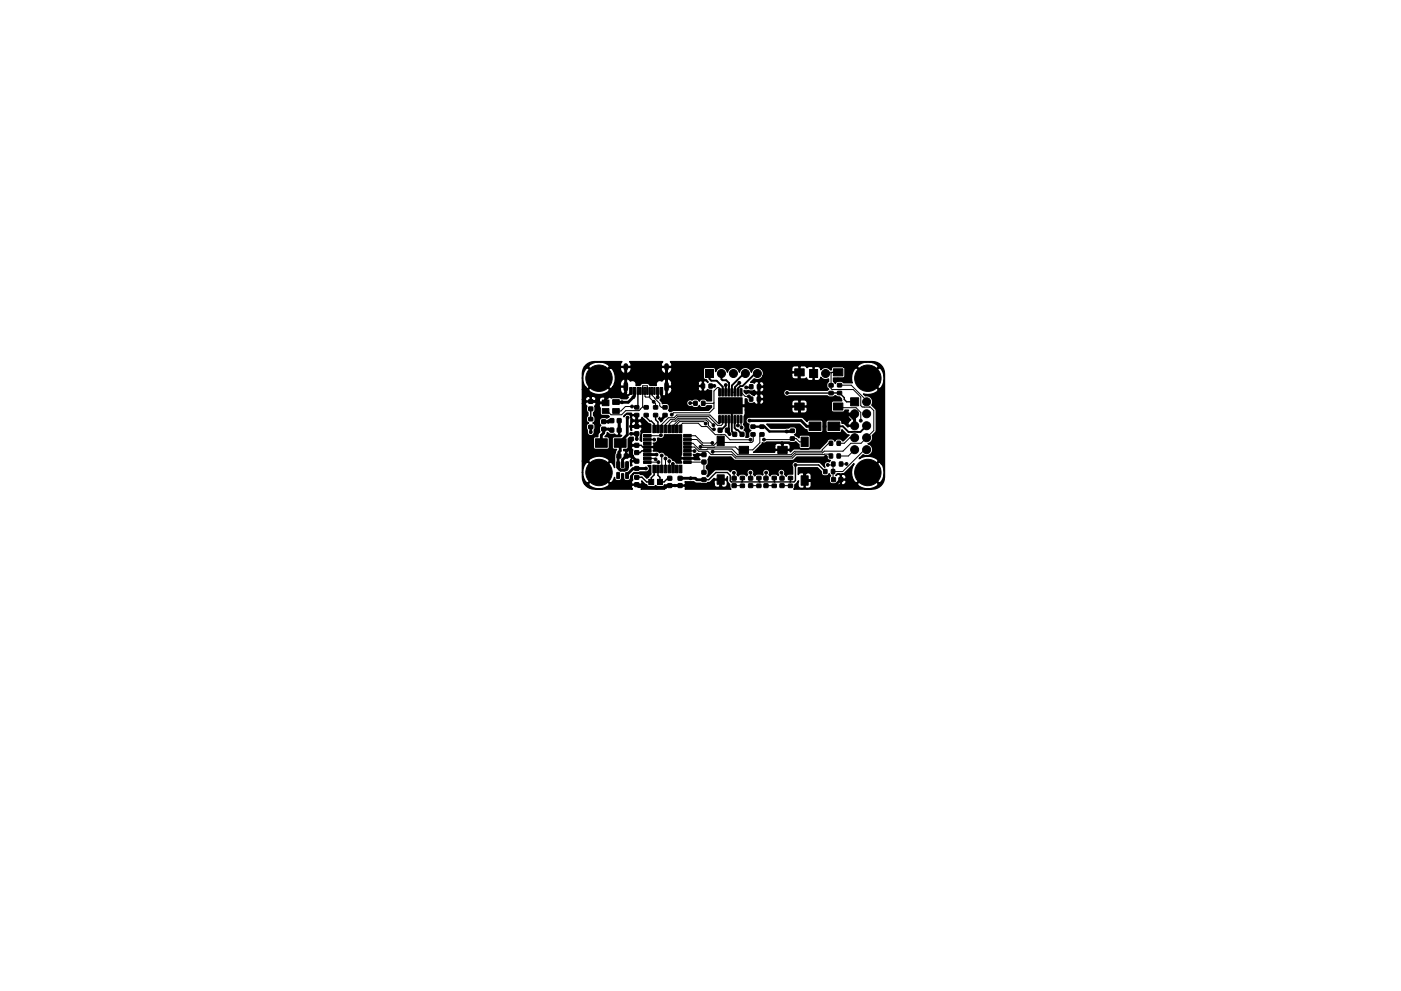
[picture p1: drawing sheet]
<svg xmlns="http://www.w3.org/2000/svg" width="297mm" height="210mm" viewBox="0 0 297 210" stroke-linecap="round" stroke-linejoin="round" font-family="sans-serif">
<g fill="#000" stroke="#000" stroke-width=".21">
<path d="M168.5 78.2h2v1.5h-2zM176.7 78.2h2v1.5h-2zM124.8 86.4h.8l.1 .7h-.8zM124.8 84.8h.8l.1 .7-.8 .1zM124.8 90.2h.9v.7h-.9zM124.8 88.6h.9v.7h-.9zM127.7 86.7h1.4v1h-1.4zM127.7 84.9h1.4v1.2h-1.4zM127.6 89.1h.8v.7h-.8zM127.6 90.7l.8-.1v.8h-.8zM126.2 93.1h2.6v1.8h-2.6zM129.9 84.8h1.4v1h-1.4z"/>
<path d="M129.9 86.7h1.4v1h-1.4zM129.3 90.8h.8v.9h-.8zM129.3 88.8h.8v.9h-.8zM130.8 98l.5 .1-.1 1.2-.4-.1zM130.8 96.3h.8v.9h-.8zM130.9 90.8h.8v.9h-.8zM130.9 88.8h.8v.9h-.8zM131.7 98l.6 .1-.1 1.2-.5-.1zM130.2 93.1h2.6v1.8h-2.6zM132.4 96.3h.8v.9h-.8zM132.7 98l.5 .1-.1 1.2-.4-.1zM133.5 82.2h.6v1.5h-.6z"/>
<path d="M134.3 82.2h.5v1.5h-.5zM134.6 90.1h.8v.8h-.8zM134.6 91.6h.8v.8h-.8zM134.6 94.1h.8v.8h-.8zM134.6 95.6h.8v.8h-.8zM134.6 97.5h.8v.7h-.8zM134.6 99h.8v.8h-.8zM134.6 87.7h.8v.7h-.8zM134.6 86.1h.8v.7h-.8zM135.1 82.2h.3v1.5h-.3zM135.6 82.2h.3v1.5h-.3zM136.1 82.2h.3v1.5h-.3z"/>
<path d="M136.6 82.2h.3v1.5h-.3zM136.6 86.1h.8v.7h-.8zM136.6 87.7h.8v.7h-.8zM137.1 82.2h.3v1.5h-.3zM137.6 82.2h.3v1.5h-.3zM136.5 97.8h1.6v.5h-1.6zM136.5 97h1.6v.5h-1.6zM136.5 96.2h1.6v.5h-1.6zM136.5 95.4h1.6v.5h-1.6zM136.5 94.6h1.6v.5h-1.6zM136.5 93.8h1.6v.5h-1.6zM136.5 93h1.6v.5h-1.6z"/>
<path d="M136.5 92.2h1.6v.5h-1.6zM138.1 82.2h.3v1.5h-.3zM138.6 82.2h.3v1.5h-.3zM138.4 90.2h.6v1.6h-.6zM138.6 86.1h.8v.7h-.8zM138.6 87.7h.8v.7h-.8zM139.2 82.2h.5v1.5h-.5zM139.2 90.2h.6v1.6h-.6zM139.9 82.2h.6v1.5h-.6zM140 90.2h.6v1.6h-.6zM140.6 87.7h.8v.7h-.8zM140.6 86.1h.8v.7h-.8z"/>
<path d="M140.8 90.2h.6v1.6h-.6zM141.6 90.2h.6v1.6h-.6zM142.4 90.2h.6v1.6h-.6zM143.2 90.2h.6v1.6h-.6zM144 90.2h.6v1.6h-.6zM144.9 92.2h1.6v.5h-1.6zM144.9 93h1.6v.5h-1.6zM144.9 93.8h1.6v.5h-1.6zM144.9 94.6h1.6v.5h-1.6zM144.9 95.4h1.6v.5h-1.6zM144.9 96.2h1.6v.5h-1.6zM144.9 97h1.6v.5h-1.6z"/>
<path d="M144.9 97.8h1.6v.5h-1.6zM147.1 85.2h.7v.8h-.7zM148.7 81.5h.7v.8h-.7zM148.8 85.2h.7l-.1 .8h-.7zM148.8 96.1h.9v.8h-.9zM148.8 97.6h.9v.8h-.9zM148.8 99.8h.8l.1 .8h-.8zM150.3 81.5h.7v.8h-.7zM149.6 78.4h1.7v1.7h-1.7zM152.3 84.4h5v3.4h-5zM152.4 88.2l.4 .1-.1 1.4h-.3zM152.4 82.5h.4l-.1 1.5-.3-.1z"/>
<path d="M152.3 90.9h.8v.8h-.8zM153.1 88.2l.3 .1-.1 1.4h-.3zM153.1 82.5h.3l-.1 1.5-.3-.1zM152 92.5h1.6v2h-1.6zM153.7 88.2l.4 .1-.1 1.4h-.3zM153.7 82.5h.4l-.1 1.5-.3-.1zM153.8 90.9h.8v.8h-.8zM154.4 88.2l.3 .1-.1 1.4h-.3zM154.4 82.5h.3l-.1 1.5-.3-.1zM155 88.2l.4 .1-.1 1.4h-.3zM155 82.5h.4l-.1 1.5-.3-.1zM155.7 88.2l.3 .1-.1 1.4h-.3z"/>
<path d="M155.7 82.5h.3l-.1 1.5-.3-.1zM155.4 91.7h.8v.9h-.8zM156.3 88.2l.4 .1-.1 1.4h-.3zM156.3 82.5h.4l-.1 1.5-.3-.1zM157 88.2l.3 .1-.1 1.4h-.3zM157 82.5h.3l-.1 1.5-.3-.1zM156.9 91.7h.8v.9h-.8zM156.7 94.7h2v1.5h-2zM158.9 84.3h.7v.8h-.7zM158.9 81.6h.7v.9h-.7zM159.2 91.8h.9v.7h-.9zM159.2 90.2h.9v.7h-.9z"/>
<path d="M160.6 84.3h.7l-.1 .8h-.7zM160.6 81.6h.7v.9h-.7zM161.1 91.8h.9v.7h-.9zM161.1 90.2h.9v.7h-.9zM164.9 94.7h2v1.5h-2zM167.6 92.7h.8v.7h-.8zM167.6 91.1l.8-.1v.7l-.8 .1zM168.5 85.5h2v1.5h-2zM169.9 92.7h1.4v2h-1.4zM171.6 89.5h2.4v1.8h-2.4zM171.6 78.4h1.7v1.7h-1.7zM174.6 99.6h.7v.9h-.7z"/>
<path d="M175.6 89.5h2.4v1.8h-2.4zM175.8 93.6h.7v.9h-.7zM175.8 96.3h.7v.9h-.7zM175.8 81.4h.8v.7h-.8zM175.8 83.1l.8-.1v.7l-.8 .1zM176.7 85.5h2v1.5h-2zM176.3 99.6h.7v.9h-.7zM176.3 98h.7v.9h-.7zM177.5 93.6h.7v.9h-.7zM177.5 96.3h.7v.9h-.7zM177.6 81.4h.8v.7h-.8zM177.6 83h.8v.7h-.8z"/>
<path d="M178 98h.7v.9h-.7zM180.3 84.4h1.7v1.7h-1.7zM130.8 100.3h.5v1.2l-.5-.1zM132.7 100.3h.5v1.2h-.5zM134.6 102.4h.8v.8h-.8zM134.6 100.9h.8v.8h-.8zM137.5 101.7h1.1v1.1h-1.1zM138.4 98.7h.6v1.6h-.6zM139.4 101.7h1.1v1.1h-1.1zM139.2 98.7h.6v1.6h-.6zM140 98.7h.6v1.6h-.6zM140.8 98.7h.6v1.6h-.6z"/>
<path d="M141.6 98.7h.6v1.6h-.6zM141.6 102.6h.8v.8h-.8zM141.6 101.1h.8v.8h-.8zM142.4 98.7h.6v1.6h-.6zM143.2 98.7h.6v1.6h-.6zM143.8 102.6h.8v.8h-.8zM143.8 101.1h.8v.8h-.8zM144 98.7h.6v1.6h-.6zM148.8 101.4h.8l.1 .7-.8 .1zM152 100.7h1.6v2h-1.6zM155.2 102.7l.8-.1 .1 .8h-.8zM155.2 101.1h.8l.1 .7h-.8z"/>
<path d="M157 101.1h.8v.7h-.8zM157 102.7h.8v.7h-.8zM158.7 102.7l.8-.1 .1 .8h-.8zM158.7 101.1h.9v.7h-.9zM160.5 101.1h.8v.7h-.8zM160.5 102.7h.8v.7h-.8zM162 102.7l.8-.1v.8h-.8zM162 101.1h.8v.7h-.8zM163.7 101.1h.9v.7h-.9zM163.7 102.7h.9v.7h-.9zM165.4 102.7l.8-.1v.8h-.8zM165.4 101.1h.8v.7h-.8z"/>
<path d="M167.2 101.1h.8v.7h-.8zM167.2 102.7h.8v.7h-.8zM169.9 100.9h1.4v2h-1.4zM176.3 101.3h.8v.9h-.8zM177.9 101.3h.8v.9h-.8z"/>
<circle cx="130" cy="77.2" r=".3"/>
<circle cx="135" cy="77.2" r=".3"/>
<circle cx="138" cy="77.2" r=".3"/>
<circle cx="143" cy="77.2" r=".3"/>
<circle cx="146" cy="77.2" r=".3"/>
<circle cx="149" cy="77.2" r=".3"/>
<circle cx="152" cy="77.2" r=".3"/>
<circle cx="153" cy="79.2" r=".85"/>
<circle cx="155" cy="77.2" r=".3"/>
<circle cx="155.5" cy="79.2" r=".85"/>
<circle cx="158" cy="77.2" r=".3"/>
<circle cx="158" cy="79.2" r=".85"/>
<circle cx="160.6" cy="79.2" r=".85"/>
<circle cx="161" cy="77.2" r=".3"/>
<circle cx="164" cy="77.2" r=".3"/>
<circle cx="167" cy="77.2" r=".3"/>
<circle cx="170" cy="77.2" r=".3"/>
<circle cx="173" cy="77.2" r=".3"/>
<circle cx="175" cy="79.2" r=".85"/>
<circle cx="176" cy="77.2" r=".3"/>
<circle cx="180" cy="77.2" r=".3"/>
<circle cx="124" cy="91.2" r=".3"/>
<circle cx="124" cy="85.2" r=".3"/>
<circle cx="124" cy="88.2" r=".3"/>
<circle cx="124" cy="94.2" r=".3"/>
<circle cx="124" cy="82.2" r=".3"/>
<circle cx="124" cy="97.2" r=".3"/>
<circle cx="125.2" cy="91.7" r=".3"/>
<circle cx="126.7" cy="88.1" r=".3"/>
<circle cx="126.7" cy="85.4" r=".3"/>
<circle cx="126.7" cy="90.6" r=".3"/>
<circle cx="127" cy="80.2" r="2.8"/>
<circle cx="129" cy="89.5" r=".3"/>
<circle cx="131.9" cy="85.3" r=".3"/>
<circle cx="133.1" cy="88.6" r=".3"/>
<circle cx="133.6" cy="95.2" r=".3"/>
<circle cx="133.8" cy="92" r=".3"/>
<circle cx="133.8" cy="90.5" r=".3"/>
<circle cx="134" cy="86.2" r=".3"/>
<circle cx="134.3" cy="84.3" r=".3"/>
<circle cx="135" cy="93.1" r=".3"/>
<circle cx="135" cy="89.6" r=".3"/>
<circle cx="136.9" cy="99.4" r=".3"/>
<circle cx="138.6" cy="85.2" r=".3"/>
<circle cx="138.7" cy="93.3" r=".3"/>
<circle cx="138.8" cy="94.8" r=".3"/>
<circle cx="139" cy="97.4" r=".3"/>
<circle cx="139.2" cy="96.4" r=".3"/>
<circle cx="139.4" cy="84.3" r=".3"/>
<circle cx="139.6" cy="98" r=".3"/>
<circle cx="140.1" cy="92.3" r=".3"/>
<circle cx="140.2" cy="89" r=".3"/>
<circle cx="140.3" cy="96.6" r=".3"/>
<circle cx="141.1" cy="97.3" r=".3"/>
<circle cx="141.9" cy="97.8" r=".3"/>
<circle cx="142.4" cy="88" r=".3"/>
<circle cx="142.7" cy="98.4" r=".3"/>
<circle cx="143.9" cy="96" r=".3"/>
<circle cx="146.3" cy="85.5" r=".3"/>
<circle cx="147.2" cy="95.7" r=".3"/>
<circle cx="147.6" cy="97" r=".3"/>
<circle cx="148.5" cy="94.8" r=".3"/>
<circle cx="149.6" cy="89.9" r=".3"/>
<circle cx="150.2" cy="86.5" r=".3"/>
<circle cx="150.4" cy="84.7" r=".3"/>
<circle cx="150.5" cy="97.3" r=".3"/>
<circle cx="151" cy="94" r=".3"/>
<circle cx="151.1" cy="95.8" r=".3"/>
<circle cx="151.3" cy="90.2" r=".3"/>
<circle cx="151.4" cy="91.1" r=".3"/>
<circle cx="151.5" cy="81.9" r=".3"/>
<circle cx="153.3" cy="86.8" r=".25"/>
<circle cx="153.3" cy="85.3" r=".25"/>
<circle cx="153.9" cy="81.7" r=".3"/>
<circle cx="154.7" cy="92.1" r=".3"/>
<circle cx="154.8" cy="86.8" r=".25"/>
<circle cx="154.8" cy="85.3" r=".25"/>
<circle cx="154.9" cy="97.3" r=".3"/>
<circle cx="156.3" cy="86.8" r=".25"/>
<circle cx="156.3" cy="85.3" r=".25"/>
<circle cx="156.5" cy="90.3" r=".3"/>
<circle cx="156.8" cy="81.2" r=".3"/>
<circle cx="157.2" cy="90.7" r=".3"/>
<circle cx="158.2" cy="82.2" r=".3"/>
<circle cx="158.8" cy="84.1" r=".3"/>
<circle cx="158.9" cy="89.2" r=".3"/>
<circle cx="158.9" cy="88.1" r=".3"/>
<circle cx="159.1" cy="93.3" r=".3"/>
<circle cx="160.7" cy="95.6" r=".3"/>
<circle cx="162" cy="93.3" r=".3"/>
<circle cx="162.1" cy="82" r=".3"/>
<circle cx="162.2" cy="84.7" r=".3"/>
<circle cx="163.8" cy="90.4" r=".3"/>
<circle cx="165.8" cy="94" r=".3"/>
<circle cx="166.8" cy="91.5" r=".3"/>
<circle cx="166.9" cy="83.4" r=".3"/>
<circle cx="168.6" cy="98.6" r=".3"/>
<circle cx="169.2" cy="90.4" r=".3"/>
<circle cx="169.2" cy="92.1" r=".3"/>
<circle cx="169.4" cy="80.8" r=".3"/>
<circle cx="169.5" cy="84.6" r=".3"/>
<circle cx="169.5" cy="87.9" r=".3"/>
<circle cx="169.6" cy="97.6" r=".3"/>
<circle cx="171.6" cy="99.6" r=".3"/>
<circle cx="172.3" cy="94.4" r=".3"/>
<circle cx="174.8" cy="90.5" r=".3"/>
<circle cx="175.1" cy="96.9" r=".3"/>
<circle cx="175.5" cy="98.6" r=".3"/>
<circle cx="177.1" cy="84.6" r=".3"/>
<circle cx="177.6" cy="80.5" r=".3"/>
<circle cx="178.9" cy="92.5" r=".3"/>
<circle cx="179.5" cy="98.4" r=".3"/>
<circle cx="181.2" cy="90.3" r=".85"/>
<circle cx="181.2" cy="87.8" r=".85"/>
<circle cx="181.2" cy="95.4" r=".85"/>
<circle cx="181.2" cy="92.9" r=".85"/>
<circle cx="182.5" cy="89.2" r=".3"/>
<circle cx="183.7" cy="87.8" r=".85"/>
<circle cx="183.7" cy="92.9" r=".85"/>
<circle cx="183.7" cy="95.4" r=".85"/>
<circle cx="183.7" cy="90.3" r=".85"/>
<circle cx="183.7" cy="85.2" r=".85"/>
<circle cx="184" cy="80.2" r="2.8"/>
<circle cx="187" cy="86.2" r=".3"/>
<circle cx="187" cy="95.2" r=".3"/>
<circle cx="187" cy="98.2" r=".3"/>
<circle cx="187" cy="83.2" r=".3"/>
<circle cx="187" cy="89.2" r=".3"/>
<circle cx="187" cy="92.2" r=".3"/>
<circle cx="127" cy="100.2" r="2.8"/>
<circle cx="130" cy="103.2" r=".3"/>
<circle cx="136.5" cy="103.2" r=".3"/>
<circle cx="139.2" cy="103.4" r=".3"/>
<circle cx="146" cy="103.2" r=".3"/>
<circle cx="146.4" cy="101.5" r=".3"/>
<circle cx="149" cy="103.2" r=".3"/>
<circle cx="152.8" cy="103.2" r=".3"/>
<circle cx="155.6" cy="100.3" r=".3"/>
<circle cx="159.1" cy="100.3" r=".3"/>
<circle cx="162.4" cy="100.3" r=".3"/>
<circle cx="165.7" cy="100.3" r=".3"/>
<circle cx="173" cy="103.2" r=".3"/>
<circle cx="174.4" cy="102.6" r=".3"/>
<circle cx="178" cy="103.2" r=".3"/>
<circle cx="181" cy="103.2" r=".3"/>
<circle cx="184" cy="100.2" r="2.8"/>
</g>
<path d="M132.7 77.5v.6M141.3 77.5v.6M132.7 81.5v1.1M141.3 81.5v1.1" fill="none" stroke="#000" stroke-width="1"/>
<g fill="none" stroke="#000" stroke-width=".6">
<path d="M132.7 77.8v5.5l-.6 .5h-2.8l-.9 .9v.8h-1.7l-.3-.3h-1.2M141.3 77.8v4.2M169.5 79l-.1 1.8M125.2 90.6v1.1M129.7 89.2h-.5l-.2 .3h-1M129.7 91.2h-.4l-.2-.2h-1.1v.8l-.5 .5v1.7M131.3 89.2v2M131.4 99.6h.1M133.1 88.6l-.1 3.6-1.5 1.5v1.9l-.3 .3v.8l-.1 .2v2.4a1.45 1.45 0 0 0 1.7 .3l.1-.1v-.9M133.8 92h1.2v1.1M133.8 92h.1M134.3 84.3l-1.1 1h-2.6"/>
<path d="M135 97.8l-1.1-1.1h-1.1l-.8 .8v1.1M135 88.1v2.4h-1.2M135 94.5h-1.1l-.3 .2v2M136.9 99.4h-2.7l-1.3 1.3v.2M137.2 96.4h2M139.5 84.3h-.1M141 88.1v.1l-.8 .8M154.2 91.3v.3l.5 .5M155.2 86.2v.8M158.9 89.2h11l1.1 1.2h1.8M160.9 82.1l-.1 4h-5.9M160.9 82v.1"/>
<path d="M168 91.4l-.1 .1h-1.1M169.5 86.2v1.7h10.6l1.1 1.1M171.6 99.6l-1 1v1.3h3.2l.9 1h2.4l1.2-1.2M181.2 87.8v2.5M135 102.8l.4 .4h1.1l.2 .2h4.4l.4-.4h2.7M144.2 101.5h3.2l.3 .3h1.5"/>
</g>
<g fill="none" stroke="#000" stroke-width=".3">
<path d="M125.2 86.7v2.2M135 94.5h.9l.4 .3h2.5M135.2 82.9v3.3l-.2 .2M137 88.1v.4l.8 .8h.3l.6 .6v1.1M137.2 95.6h-1.1l-.4 .4h-.7M138.7 99.5v1.2l-.6 .7v.8h-1l-1-1-1.1 .1M139 88.1v.9l.5 .5v1.5M139.5 99.5v1.3l.4 .5v.9h.9l.8-.7h.4M143.9 96v.5l.7 .7h1.2M146.3 85.5h.7M166.9 83.4h11.1l1 1v.3l.5 .5h1.7M176.2 83.4h.1"/>
<path d="M157.4 101.4l-.1 .8M160.9 101.4v.6l.2 .2M164.2 101.4l.1 .8M167.6 101.4v.8M175 100l-1.4-1.4h-5v3.3l-.3 .3h-13.3l-.2-.2v-1.1l-.6-.7h-2.4l-1.5 1.6h-1.1"/>
</g>
<g fill="none" stroke="#000" stroke-width=".4">
<path d="M150.4 79.2v1.2l.4 .4h1.1l1.3 1.3v1.1M153 79.2v1.3l.2 .2h.8l.6 .5M158 79.2h-.3l-2.5 2.6v1.4M160.6 79.2h-.5l-2.7 2.7h-.5l-.4 .5v.8M133.8 82.9v.4l-.6 .5h-1.1M141.3 82v2h-.8l-.3-.2v-.9M149.2 96.5h-1l-.8 .7h-1.6M150.7 81.9h.7M151.5 81.9h-.1M153.9 89v1.3l-1.2 1M153.9 81.7v1.5M154.5 89v2l-.3 .3"/>
<path d="M154.6 81.2h.1M154.6 81.2l-.1 2M154.9 86.1l.3 .3v5.1l.6 .6M155.8 89v1.8l.3 .4h.3l.9 .9M156.8 81.2l-1 .9v1.1M159.3 82l-.2 .2h-.9M165.8 94l.1 1.4M183.7 90.3l-1.3 1.3h-2.5l-1.2-1.2h-1.9M152.8 101.7v1.5"/>
</g>
<path d="M134.5 82.9v1.1l-.2 .3M139.5 82.9v1.4M159.6 90.5h2.5l1 1h3.7" fill="none" stroke="#000" stroke-width=".5"/>
<g fill="none" stroke="#000" stroke-width=".21">
<path d="M175 79h2.7M176.4 79l-.2 .2v3.2l.2 .2h4.5l1.6 1.6v1.8l.3 .3h1.7l.8 .8v4.2l-2.7 2.7h-2.2l-1.7 1.7h-4l-.3 .4h-5.8l-.7 .7h-11.8l-1-1h-4M134 86.2h-1.4l-1 1h-1M136.2 86.3l.8 .1M136.2 86.3l-.7 .8h-2.8l-.9 .9h-2.3l-.7-.8h-.4M136.8 82.9v1.2l.1 .1h.7l.2-.1M137.2 93.2l1.5 .1M137.2 98h2.4M137.2 97.2h1.6l.2 .2M137.2 82.9v-1l-.9-.1-.1 4.5M137.8 82.9v1.5l1.2 1.2v.8M138.2 82.9v1l1.7 1.7v.5l.3 .3h.8"/>
<path d="M140.1 92.3l-2.9 .1M140.3 96.6v2.9M141.1 97.3h.1M141.1 97.3v2.2M141.9 97.9v1.6M141.9 97.8v.1M142.7 98.4v1.1M142.7 91v-.7l1.2-1.2h5.8l.5 .5v.7l.8 .8h.4M144.3 91v-.8l.5-.4h3.2l.8 .7h1.1l1.7 1.7h2.1l1.1 1.1h4.3M145.8 94h1.1l1.4 1.4 6.9-.1 1.2 1.2h11.3l.7-.8h5.8l.1-.3 1.4-1.4h.5M145.8 98h3.4v2.2M145.8 94.8h1.4l.9 .9h1.9l.8 .7h4.4l.7 .8h12.1l.7-.8 7.1-.1 .4 .4"/>
<path d="M145.8 92.4h1.7l1.5 1.6h2M145.8 95.6l1.4 .1M148.8 94.3h.1M149.6 89.9l-.4-.5h-5.1l-.6 .6v1M151.3 90.2l-1.5-1.5h-6l-.6 .6h-.7l-.6 .6v1.1M151.4 85.5l-2.3 .1M152.6 83.2v-.8l-.2-.2h-.3l-.7 .7v3.7l-1 1h-7.6l-.4 .4M152.6 89v.9h-.2l-1.9-1.9h-7l-.6 .6h-1.2l-1.4 1.4v1M153.2 89v.9l-.3 .3h-.8l-1.8-1.8h-6.7l-.5 .6h-.9l-1.1 1v1M156.5 90.3h.1M156.5 89v1.3M157.1 83.2l.9 .9h.8l.5 .6"/>
<path d="M157.1 89l.1 1.7M157.6 95.3l.1 .1-.2 .2M159.6 92.2l.1 1.4-.3 .3h-6.3l-.3-.4h-.5l-1 1.1h-2.2l-1.3-1.4h-2M161.6 92.2l-.5 .4v1.3l-1.5 1.5h-3l-.7-.6-7.3 .1-.1-.1M162 93.3h5.8l.2-.3h.8l.7 .7h1.1M176.6 98.5l.1 3.2M176.7 98.4l-.2 .2h-1M177.7 86.2l.3 .3h3.5l1 1v1.7M178 81.7h2.5l3.2 3.3v.2M178.3 98.4h1.2M179.5 98.4h.1M181.2 95.4l-1.3 1.3h-2.1"/>
<path d="M181.2 92.9h-1l-1.2 1.1h-1.2M183.7 95.4h-.4l-4.6 4.6h-2.1M155.6 100.3v1.2M155.6 103l1.8 .1M159.1 100.3l.1 1.2M159.2 103l1.7 .1M162.4 103l1.8 .1M162.4 100.3v1.2M162.4 100.3h.1M165.7 100.3l.1 .1v1.1M165.8 103l1.8 .1"/>
</g>
<circle cx="155.2" cy="83.2" r=".2" fill="#000"/>
<path d="M124.2 77.5a2.54 2.54 0 0 1 1.8-.8h5.9l-.3 .5-.1 .5h2.3v-.5l-.3-.5h7l-.3 .5v.5h2.3l-.1-.5-.3-.5 43.4 .1a2.53 2.53 0 0 1 2 2.5v22.4a2.53 2.53 0 0 1-2.5 2.1h-16.7l.2-.4v-.6l.7-.7h.2l-.2 .1v.9l.3 .4 .8 .1 .2-.2v-1.3h.2v1.3l.2 .2h.4a.66 .66 0 0 0 .7-.7v-.7l-.2-.1h-1.3v-1.6h.2v1.3h1.1l.2-.1-.1-1.1-.4-.3-1 .2-.2-.2h-.4l-.6 .4v-1.5h4l.8 .8v.3a.65 .65 0 0 0 .7 .7l.6-.1 .4-.4 .3 .4-.3 .5v.6a.68 .68 0 0 0 .7 .7l.8-.1a.59 .59 0 0 0 .9 .1v-.8h.2v.8l.1 .2 .7-.2h2.5l.3 .4a3.5 3.5 0 0 0 4 0l.3-.4-2.3-2.3-2.3 2.3h-2.5l.2-.5-.2-.3h-1v-1.1h.2v.8h.8l.2-.1a.64 .64 0 0 0-.3-.7 .64 .64 0 0 0-.7 0l-.6-.2-.6 .3 .2-.3 1.6-.1 2.1-2.1a3.4 3.4 0 0 0 0 3.8l.5 .3 2.3-2.3h.2l2.3 2.3a3 3 0 0 0 .8-3.6l-.3-.6-.5-.3-2.3 2.2h-.3l2.5-2.4-.3-.4a3.5 3.5 0 0 0-3.8-.1l.8-.8 .1 .1a1.3 1.3 0 0 0 1.9-.7 1.3 1.3 0 0 0-1-1.8 1.29 1.29 0 0 0 1-1.7l.8-.9v-4.4l-.1-.3-.8-.8a1.34 1.34 0 0 0-.1-1.5 1.34 1.34 0 0 0-1.3-.5l-.4-.4h.2a2.74 2.74 0 0 0 3-.9l-2.5-2.4 .3-.1 2.3 2.3a3 3 0 0 0 .8-3.6l-.3-.6-.5-.3-2.3 2.2h-.2l-2.3-2.2a2.92 2.92 0 0 0-.9 3.2h-1.9l-.4-.3h-.7l-.3 .1-.3 .4-.4-.5v-.7h2l.3-.1 .2-.4v-1.5l-.3-.4h2.8l2.3 2.3 2.3-2.3-.3-.4a3.5 3.5 0 0 0-4 0l-.3 .4h-5.1l-.3 .2-.1 .5h-.1a1.3 1.3 0 0 0-2.1-.1 .66 .66 0 0 0-.7-.7h-.5l-.2 .2v2.7l.2 .2 .7-.1a.66 .66 0 0 0 .5-.7 1.3 1.3 0 0 0 1.7 .4v.5l-.4 .5v.8l.4 .4-.3 .2h-8a.75 .75 0 0 0-1 0 .75 .75 0 0 0-.1 1 .75 .75 0 0 0 1 .2h8.1l.4 .2 .7 .1 .7-.3 .3 .2h.5l.4 .4 .1 .4-1.9 .1-.3 .2-.1 1.7 .2 .3 .3 .2h2l.3-.2 .1-.3h.8l-.2 .5 .2 .2h1.4v2.8l-1.4-.1-.1 .2-.7-.7-.6-.1a.52 .52 0 0 0-.5-.7l-2.7 .1-.2 .3v1.9l.4 .4h2.5l.4-.2 .1-.4 1 1 .5 .1-1.2 1.2-.6-.4-.8 .1-.4 .4-.4-.4h-.9l-1.9 2h-5.5l-.7 .7-.2-.3h-3l-.2 .3h-4.4l1.3-1.2h3.1v.5l.2 .1h1.4v-1.1h.2v1.1h1.4l.2-.1-.1-.8-.3-.3-1-.1-.4 .2-.2-.2h-.7a.66 .66 0 0 0-.7 .7h-3.1l.5-.8 .4 .1 .5-.2 5.8 .1 .4-.2 .7 .6v.5l.2 .3 1.8 .1 .4-.4v-2.1l-.4-.4h-1.6l-.3 .2-.1 .4-.9-.7 .4-.4v-.6l-.2-.5-.3-.1h-.8l-.4 .2h-.7h-3.1l-.8-.8h6.9l1.1 1.1 .5 .1v.3l.3 .3h2.6l.5-.4v-2l-.5-.3h-2.4l-.5 .3-.8-.8-.4-.1h-11.1l-.4 .2-.2 .5 .1 .5 .5 .3-.1 .9 .5 .4-.4 .4v.9l-.2 .2h-.5l.1-1-.4-.6a.92 .92 0 0 0-.2-1.2l.2-1.7 .1-.2h21.8l.2 .5 .5 .5-.3 .2a.73 .73 0 0 0-.2 .9h1.2v-2.3h-1.2l-.2 .2h-21.8l.1-1.1h9.8a.66 .66 0 0 0 .7 .7h.7l.2-.2v-1.1h.2v1.1l.2 .2 1.1-.2 .2-.4 .1-.6-.2-.1h-3l-.2 .1v.5h-9.8v-.6l-.2-.2h-1v-.2h1l.2-.2v-1.2l.4 .1v.2a.65 .65 0 0 0 .6 .7l.9-.2 .3 .4h.4l.2-.2v-.8h.2v.8a.55 .55 0 0 0 .9-.1h5.9v.5l.2 .1h1.4v-1.1h.2v1.1h1.4l.2-.1v-.5a.66 .66 0 0 0-.7-.7h-.7l-.2 .2-.4-.2h-.8l-.4 .2-.2 .5h-5.9l.1-.6-.2-.1h-1v-1.1h.2v.9h.8a.59 .59 0 0 0 0-.8 .59 .59 0 0 0-.8-.1l-.4-.2-.5 .1a.46 .46 0 0 1-.7 .1 .78 .78 0 0 0-1.2-.1l-.4-.5v-.3l1.7 .2 .4-.2 .4 .3 .4 .1 .1-.2v-.8h.2v.8a.59 .59 0 0 0 .8 0 .59 .59 0 0 0 0-.8h-1v-1.1h.2v.8h.8l.2-.1a.62 .62 0 0 0-.2-.7 .62 .62 0 0 0-.8 0l-.6-.2-.5 .4-.8-.2 .9-.7a1.3 1.3 0 0 0 1.8-.7h6l.2 .4 .2 .3h1l.2-.2v-1.1h-1.4l-.2 .2v.4h-6v-.8l-.4-.7h6.4v.5l.2 .2h1.4v-1.1h.2v2.4l.2 .2h.7l.5-.2 .4 .5 .8 .1 .2-.2v-2.7l-.2-.2h-.6l-.5 .3-.5-.4h-.8l-.4 .2-.2-.2h-.7l-.5 .2-.2 .4h-6.4a1.3 1.3 0 0 0-2.1 .8 1.3 1.3 0 0 0-1.3-1.1 1.3 1.3 0 0 0-1.2 1.1 1.3 1.3 0 0 0-1.3-1.1 1.3 1.3 0 0 0-1.3 1.1 1.3 1.3 0 0 0-1.2-1.1 1.3 1.3 0 0 0-1.3 .9v-.6l-.3-.2h-2l-.3 .3v1.9a.52 .52 0 0 0 .7 .4l.4 .5-.2 .1-.4-.4-.5 .1v2a.56 .56 0 0 0 .9-.3l.9 .2v2.2h-1l-.4-.3-.6-.1-.4 .2-.2 .3-.4-.4h-.8a.61 .61 0 0 1-.8 .1 .77 .77 0 0 0-.7 1 .77 .77 0 0 0 1.1 .4l.4 .3h.7l.5-.5 .4 .5h.6l.4-.1 .2-.3h1v.3l-.7 .6h-7.4l-.4 .2a.37 .37 0 0 1-.5-.1 .37 .37 0 0 1 0-.5l-.2-.8-.4-.2h-.9l-.1-.3-.4-.4 .3-.5v-1.6l.1 .4v1a.59 .59 0 0 0 .7-.1 .59 .59 0 0 0 .2-.5v-1.5h.2v1.5l.2 .1a1.18 1.18 0 0 0 .9-1.3h5.5v.1a.58 .58 0 0 0 .9 .4v-.9h-.8l-.1 .4h-5.5v-.3h-1.3v-1.6h.2v1.4h1.1v-.5h5.5l.1 .4h.8v-.9l-.1-.1a.68 .68 0 0 0-.8 .6h-5.5l-.4-.8-.5-.2-.2 .1a.99 .99 0 0 0-1.1 .3 .78 .78 0 0 0-.9 .1 .78 .78 0 0 0-.2 .9h-1.4l-.3-.4-.3-.1h-1l-.5 .5h-.9a.77 .77 0 0 0-.2-.9 .77 .77 0 0 0-.9 0l-.5-.4-.2-.1-.2 .1v3.1l.2 .4 .2 .3-.3 .3h-1.2l-.4-.3h-1.4a.43 .43 0 0 1-.7-.1h-.5l-.2 .2v1.2h-1.3l-.2 .1 .1 .5 .2 .4v1.3l.3 .2 1.3 .1 .3 .2-.5 .3-1-.1a.67 .67 0 0 0-.6 .6v.7l.3 .3-.3 .5 .1 .9-.4 .5v.5l-.7 .1-.3 .2v2l.1 .3 .3 .2 2.8-.1 .2-.4v-1.9l-.3-.3-.6-.1 .3-.3 .2-.5 .6 .4 .9-.1a.59 .59 0 0 0 .9 .1v-3.1h.2v3.1l.4 .2-.3 .2-1.4 .1-.3 .3v2.1l.3 .2 .6 .1-.4 1v2.8a1.55 1.55 0 0 0-.9-1.2l-2.3 2.2 2.3 2.3 .5-.3 .4-.9v.1a.77 .77 0 0 0 .8 .6 .77 .77 0 0 0 .7-.6v-.9h.4v.9a.77 .77 0 0 0 .8 .6 .77 .77 0 0 0 .7-.6v-.4l.8-.8 .7 .1 2.2-.3 .3-.6-.3-.6h.6v1.8l-.8 .9-.9-.8-.5-.1-.4-.2h-.6a.68 .68 0 0 0-.7 .6l.1 .8a.59 .59 0 0 0-.2 .9h2l.1-.1-.1-.6 1.4 1.2h1.3a.29 .29 0 0 1 .2-.2 .29 .29 0 0 1 .3 .2h1.3l.4-.4 4.3 .1 .1-.2h6.1l.3 .6 .8 .1 .2-.2v-1.3h.2v1.3l.2 .2h.5a.66 .66 0 0 0 .6-.7v-.7l-.2-.1h-2.4l-.2 .1v.7h-6.1l-.1-.5h1.9l.5 .3 2 .2 1-.4 .8-.8 .2 .1h2.4l.2-.1v-.4v1l.5 .7v.6l.3 .4h-9.7v-.5l-.1-.2h-2l-.1 .2-.1-.2h-2l-.1 .2v.5h-5l.2-.5-.1-.4h-2l-.1 .4 .2 .5-8.6-.1a2.52 2.52 0 0 1-1.6-1h.8l.3 .4a3.5 3.5 0 0 0 4 0l.3-.4-2.3-2.3-2.3 2.3h-.8l-.4-.9v-1.6a2.59 2.59 0 0 0 1.1 2.3l2.3-2.3-2.3-2.2a2.54 2.54 0 0 0-1.1 2.2v-2.4h1.2l2.3 2.3 2.3-2.3-.3-.4a3.5 3.5 0 0 0-4 0l-.3 .4h-1.2v-12.2h.6l.3 .6-.1 .9 .3 .4v.7l-.3 .4v.7l.5 .4-.4 .4-.1 .8 .3 1.2 .4 .3h.3l.6-.3 .3-1.2-.1-.8-.4-.4 .5-.4v-.7l-.4-.4v-.7l.4-.4-.1-.9 .2-.3 .1-.5-.2-.1h-1.9l-.2 .3h-.6v-.9h.6l.2 .4h.8v-.9h.3v.9l1.6-.2 .2 .5h1.1v-1l-.2-.2-.8 .1-.3 .6h-.6a.64 .64 0 0 0-.3-.7 .64 .64 0 0 0-.7 0l-.4-.1a.7 .7 0 0 0-.9 .6h-.6v-2h1.2l.3 .4a3.5 3.5 0 0 0 4 0l.3-.4-2.3-2.3-2.3 2.3h-1.2v-2.5a2.59 2.59 0 0 0 1.1 2.3l2.3-2.3h.2l2.3 2.3 .5-.4h1.6a1.26 1.26 0 0 0 .9 1.6l.2-.1v-1.5h-2.7l.4-.7h1.2v.5h1.1v-1.4l-.2-.1-.5 .2-.4 .8h-1.2l.1-.4a2.74 2.74 0 0 0-1-3l-2.3 2.2h-.2l-2.3-2.2-.5 .3-.3 .6-.3 1.3a3.4 3.4 0 0 1 .4-2.4h.8l2.3 2.3 2.1-2.1h2.4a1.17 1.17 0 0 0 .9 1.3l.2-.2v-1.1h.2v1.1l.2 .2 .6-.4 .2-.9h6.4a1.17 1.17 0 0 0 .8 1.3l.2-.2v-1.1h.2v1.1l.2 .2 .6-.4 .3-.9h-13.4l.2-.2a3 3 0 0 0-3.6-.8l-.7 .4-.3 .4h-.8zM131.9 98.5h.2v.2h-.2zM133.6 92.7l.6 .1 .1 .6a.6 .6 0 0 0-.3 1h1.1v.2h-1.1a.73 .73 0 0 0 .1 .9v.9l.2 .4-.4 .4-.2-.3h-1v-1.1h.2v.8h.8a.6 .6 0 0 0 0-.8 .6 .6 0 0 0-.8 0l-.6-.2-.1-.2 .7-.1 .3-.2v-2zM133.8 82.8v.3h-.1zM133.9 97.4l.1 .3h1.1v.3h-1.1l-.1 .3 .1 .4-.3 .2-.1-1.1zM132.9 87.7h1l.1 .3 1.1-.1v1.1a.62 .62 0 0 0 .7 .1 .62 .62 0 0 0 .3-.6l1.3 1.3 .6 .3v1.6h-1.5l-.4 .2-.1 .3v1.4l-.3-.2 .2-1.2-.1-.7a.59 .59 0 0 0 .2-.9h-2l-.1 .1 .1 .6h-.2v-1.3l.2 .4h.9v-.9h.2v.9h.9a.6 .6 0 0 0-.1-.9 .6 .6 0 0 0-.8 0h-.2a.63 .63 0 0 0-.7-.1 .63 .63 0 0 0-.3 .6h-.1l.1-1.5a.63 .63 0 0 0 .3 .6 .63 .63 0 0 0 .7-.1v-.8h-.9l-.2 .3-.3-.5-.5-.1-.4 .1-.3 .4zM139.9 88.5l.2 .4 .4 .2-.4 .4-.5-.7zM140.9 88l.2-.1v.3h-.2zM137.1 94.8l1.4-.1 .2-.1-.2-.6a.75 .75 0 0 0 .8-.2 .75 .75 0 0 0 .1-.8h.3a.75 .75 0 0 0 .8 0 .75 .75 0 0 0 .4-.7h3.6v3.7l-.2 1 .2 .1h2.5l.2-.1-.2-.6h.5a.44 .44 0 0 1 .6-.1l1.3 .1v.2h-1.1a.69 .69 0 0 0 .1 .9h-1.2l-.2-.1-.4-.1-2.1 .1-.2 .1 .2 .7h-1.1a.74 .74 0 0 0-.8-.5 .87 .87 0 0 0-.8-.6l-.2-.4-.6-.2a.75 .75 0 0 0-1.2-.4l-.4-.4h-.9l.2-.6-.2-.1-1.4-.1zM150.4 96.8l.4 .2h4.2l.6 .6 .3 .1h12.1l.3-.1 .7-.6 6.3-.1a.68 .68 0 0 0 .8 .8l-.2 .3a.75 .75 0 0 0-1 .2 .75 .75 0 0 0 0 .9l-1.2-1-4.6-.1a.75 .75 0 0 0-1 .1 .75 .75 0 0 0-.1 1v1.5h-.9l-.4 .5-.4-.5a.75 .75 0 0 0-.7-1.1 .75 .75 0 0 0-.5 1.3l-.1 .1-.4-.3h-.9l-.4 .4-.2-.2a.79 .79 0 0 0-.6-1.3 .79 .79 0 0 0-.7 1.2l-.1 .1-.4-.2h-.8l-.5 .4a.49 .49 0 0 1-.1-.8 .79 .79 0 0 0-1.1-.6 .79 .79 0 0 0-.4 1.2l-.1 .2-.4-.4h-.9l-.5 .4a.48 .48 0 0 1-.2-.8 .75 .75 0 0 0-.6-.7 .75 .75 0 0 0-.8 .6l-.6-.4h-2.6l-1.7 1.5-.1-.2 .3-.4v-.7l-.4-.5v-.5l.4-.5-.1-.9zM155.3 86h.6v.2h-.6zM155.7 92h.2v.3h-.2z" fill="#000" stroke="#000" stroke-width=".3"/>
</svg>
